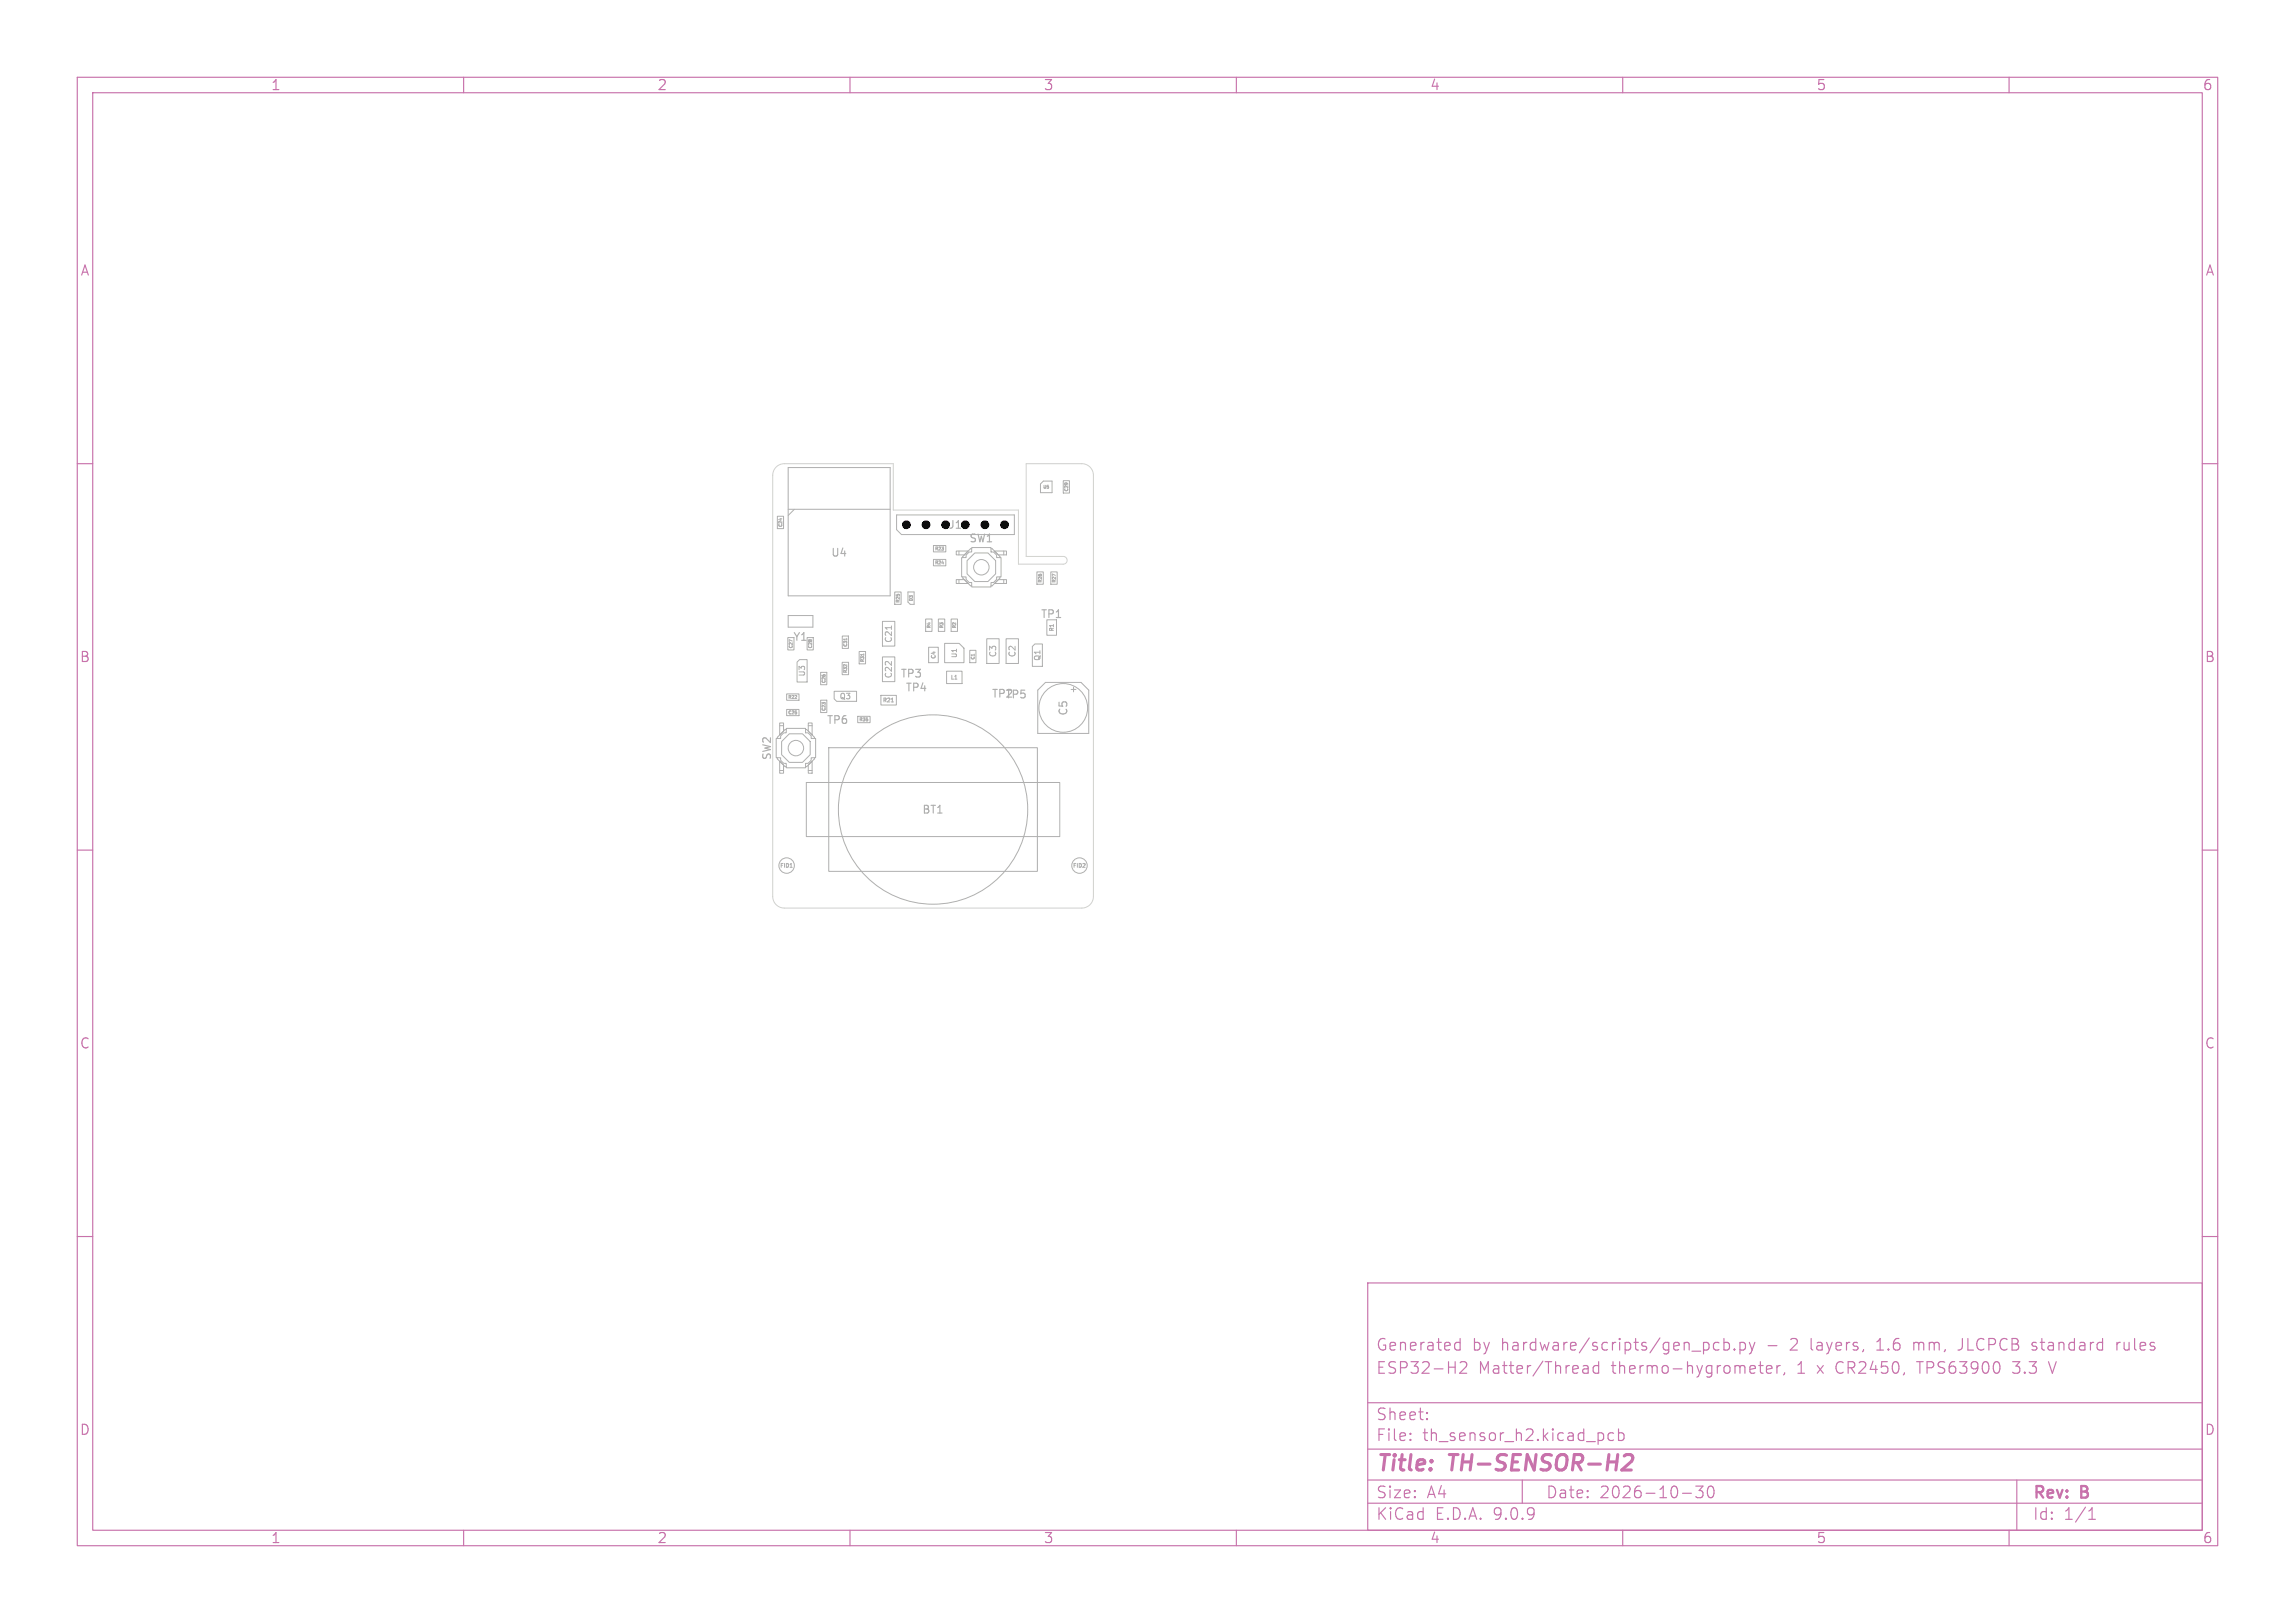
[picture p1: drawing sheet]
<svg xmlns="http://www.w3.org/2000/svg" width="297mm" height="210mm" viewBox="0 0 297 210" stroke-linecap="round" stroke-linejoin="round" font-family="sans-serif">
<defs><g id="words">
<g font-size="2.8" fill="#c872ab">
<text x="178" y="190.9">Title:</text>
<text x="187.7" y="190.9">TH-SENSOR-H2</text>
</g>
<g font-size="2.1" fill="#c872ab">
<text x="178" y="178">ESP32-H2</text>
<text x="178" y="175">Generated</text>
<text x="190.5" y="175">by</text>
<text x="191.3" y="178">Matter/Thread</text>
<text x="194.3" y="175">hardware/scripts/gen_pcb.py</text>
<text x="208.6" y="178">thermo-hygrometer,</text>
<text x="228.8" y="175">-</text>
<text x="232" y="175">2</text>
<text x="232.7" y="178">1</text>
<text x="234.7" y="175">layers,</text>
<text x="235.5" y="178">x</text>
<text x="238" y="178">CR2450,</text>
<text x="243.4" y="175">1.6</text>
<text x="248.3" y="175">mm,</text>
<text x="248.7" y="178">TPS63900</text>
<text x="254.3" y="175">JLCPCB</text>
<text x="261.2" y="178">3.3</text>
<text x="263.9" y="175">standard</text>
<text x="266.1" y="178">V</text>
<text x="275" y="175">rules</text>
<text x="178" y="184">Sheet:</text>
<text x="178" y="186.7">File:</text>
<text x="184.1" y="186.7">th_sensor_h2.kicad_pcb</text>
<text x="178" y="196.9">KiCad</text>
<text x="178" y="194.1">Size:</text>
<text x="184.7" y="194.1">A4</text>
<text x="185.7" y="196.9">E.D.A.</text>
<text x="193.3" y="196.9">9.0.9</text>
<text x="200" y="194.1">Date:</text>
<text x="207" y="194.1">2026-10-30</text>
<text x="263" y="194.3">Rev:</text>
<text x="263" y="196.9">Id:</text>
<text x="267.1" y="196.9">1/1</text>
<text x="269.4" y="194.3">B</text>
</g>
<g font-size="1.8" fill="#c872ab">
<text x="35" y="11.9">1</text>
<text x="85" y="11.9">2</text>
<text x="135" y="11.9">3</text>
<text x="185" y="11.9">4</text>
<text x="235" y="11.9">5</text>
<text x="285" y="11.9">6</text>
<text x="10.3" y="35.9">A</text>
<text x="285.4" y="35.9">A</text>
<text x="10.3" y="85.9">B</text>
<text x="285.3" y="85.9">B</text>
<text x="10.3" y="135.9">C</text>
<text x="285.3" y="135.9">C</text>
<text x="10.3" y="185.9">D</text>
<text x="285.3" y="185.9">D</text>
<text x="35" y="199.9">1</text>
<text x="85" y="199.9">2</text>
<text x="135" y="199.9">3</text>
<text x="185" y="199.9">4</text>
<text x="235" y="199.9">5</text>
<text x="285" y="199.9">6</text>
</g>
<g font-size="1.4" fill="#afafaf">
<text x="122.7" y="68.6">J1</text>
<text x="125.4" y="70.4">SW1</text>
<text x="107.5" y="72.2">U4</text>
<text x="102.6" y="83.1">Y1</text>
<text x="134.6" y="80.2">TP1</text>
<text x="116.5" y="87.9">TP3</text>
<text x="117.1" y="89.7">TP4</text>
<text x="106.9" y="93.9">TP6</text>
<text x="128.3" y="90.5">TP2</text>
<text x="130" y="90.6">TP5</text>
<text x="138.3" y="92.7" transform="rotate(-90 138.3 92.7)">C5</text>
<text x="100" y="98.4" transform="rotate(-90 100 98.4)">SW2</text>
<text x="119.3" y="105.5">BT1</text>
</g>
<g font-size="1.1" fill="#afafaf">
<text x="115.6" y="83.3" transform="rotate(-90 115.6 83.3)">C21</text>
<text x="115.6" y="87.9" transform="rotate(-90 115.6 87.9)">C22</text>
<text x="129.1" y="85.1" transform="rotate(-90 129.1 85.1)">C3</text>
<text x="131.6" y="85.1" transform="rotate(-90 131.6 85.1)">C2</text>
</g>
<g font-size="1" fill="#afafaf">
<text x="104.3" y="87.6" transform="rotate(-90 104.3 87.6)">U3</text>
<text x="134.8" y="85.6" transform="rotate(-90 134.8 85.6)">Q1</text>
<text x="108.6" y="90.6">Q3</text>
</g>
<text font-size=".9" fill="#afafaf" x="123.9" y="85.2" transform="rotate(-90 123.9 85.2)">U1</text>
<g font-size=".7" fill="#afafaf">
<text x="136.5" y="81.8" transform="rotate(-90 136.5 81.8)">R1</text>
<text x="121.2" y="85.3" transform="rotate(-90 121.2 85.3)">C4</text>
<text x="123" y="88">L1</text>
<text x="114.2" y="91">R21</text>
<text x="100.9" y="112.4">FID1</text>
<text x="138.8" y="112.4">FID2</text>
</g>
<g font-size=".6" fill="#afafaf">
<text x="138.3" y="63.6" transform="rotate(-90 138.3 63.6)">C29</text>
<text x="101.3" y="68.2" transform="rotate(-90 101.3 68.2)">C24</text>
<text x="121" y="71.3">R23</text>
<text x="118.2" y="77.8" transform="rotate(-90 118.2 77.8)">D3</text>
<text x="121" y="73.1">R24</text>
<text x="134.9" y="75.4" transform="rotate(-90 134.9 75.4)">R26</text>
<text x="136.7" y="75.4" transform="rotate(-90 136.7 75.4)">R27</text>
<text x="102.6" y="83.9" transform="rotate(-90 102.6 83.9)">C27</text>
<text x="105.1" y="83.9" transform="rotate(-90 105.1 83.9)">C28</text>
<text x="109.7" y="83.7" transform="rotate(-90 109.7 83.7)">C31</text>
<text x="116.5" y="78" transform="rotate(-90 116.5 78)">R25</text>
<text x="120.5" y="81.3" transform="rotate(-90 120.5 81.3)">R4</text>
<text x="122.1" y="81.3" transform="rotate(-90 122.1 81.3)">R3</text>
<text x="123.8" y="81.3" transform="rotate(-90 123.8 81.3)">R2</text>
<text x="106.9" y="88.4" transform="rotate(-90 106.9 88.4)">C26</text>
<text x="109.7" y="87.1" transform="rotate(-90 109.7 87.1)">R32</text>
<text x="111.9" y="85.7" transform="rotate(-90 111.9 85.7)">R31</text>
<text x="126.2" y="85.4" transform="rotate(-90 126.2 85.4)">C1</text>
<text x="102" y="92.5">C25</text>
<text x="102" y="90.5">R22</text>
<text x="106.9" y="92" transform="rotate(-90 106.9 92)">C23</text>
<text x="111.2" y="93.4">R35</text>
</g>
<text font-size=".5" fill="#afafaf" x="135" y="63.3">U5</text>
</g></defs>
<g fill="none" stroke="#c872ab" stroke-width=".15">
<path d="M10 10h277v190h-277zM12 12h273v186h-273zM60 10v2M110 10v2M160 10v2M210 10v2M260 10v2M10 60h2M285 60h2M10 110h2M285 110h2M10 160h2"/>
<path d="M177 166h108v32h-108zM188.4 174.6l.1 .1 .5-.1M188.4 173.8l.1-.1 .5 .1M189 176.3l.2-.1h.3a.41 .41 0 0 1 .2 .6l-.8 .9h.9M189 173.2v1.5M204.9 177.6l.1 .1 .5-.1M204.9 176.8l.1-.1 .5 .1v.9M205.5 177.1l-.6 .1M206.9 176.8l-.4-.1-.3 .3v.4l.1 .2 .2 .1 .4-.1M206.9 176.2v1.5M222.5 173.8l-.5-.1-.3 .3v.4l.2 .2 .1 .1 .5-.1M223.1 173.8l.4-.1 .3 .3v.4l-.1 .2-.2 .1-.4-.1"/>
<path d="M223.1 173.2v1.5M224.5 174.6v.1M224.5 174.6h-.1l.1 .1M225.2 173.8l.4-.1 .3 .3v.4l-.2 .2-.1 .1-.4-.1M225.2 173.7v1.5M226.4 173.7l.3 1M226.7 174.7l-.1 .4-.2 .1M227.1 173.7l-.4 1M227.6 176.7h.6M227.8 176.2v1.3l.1 .1 .3 .1M228.6 177.2l.7-.1-.1-.3-.4-.1-.2 .2 .1 .7 .1 .1 .4-.1M230 176.7v1"/>
<path d="M230.4 176.7a.38 .38 0 0 0-.4 .3M231 177.6l-.2 .3M253.7 174.6l-.3 .1M260.5 176.2h.9M260.5 177.6l.2 .1M263 174.6l.4 .1M263.4 173.7l-.4 .1v.1v.2l.4 .1M265.1 176.2l.5 1.5M274 173.7v1M274.4 173.7a.38 .38 0 0 0-.4 .3M285 160h2M60 198v2"/>
<path d="M110 198v2M160 198v2M177 194.5h108M177 191.5h108M177 187.5h108M177 181.5h108M182.5 186.3h.1l-.1 .1M182.5 186.3v.1M182.5 185.5v.1M182.5 185.5h.1l-.1 .1M184.7 183.6v.1M184.7 183.6h-.1l.1 .1"/>
<path d="M184.7 182.8v.1M184.7 182.8h-.1l.1 .1M197 191.5v3M207.2 185.4l.3 .3v.4l-.3 .3M208.8 185.5l-.4-.1-.3 .3v.4l.1 .2 .2 .1 .4-.1M209.5 185.5l.4-.1 .3 .3v.4l-.2 .2-.1 .1-.4-.1M209.5 184.9v1.5M210 198v2M217.7 193.2h1.2M219.5 192.3h.9l-.5 .6a.41 .41 0 0 1 .5 .3v.3l-.2 .2-.5 .1-.2-.1M221.2 192.4a.36 .36 0 0 1 .5 .2 .77 .77 0 0 1-.4 1.2 1 1 0 0 1-.1-1.4zM260 198v2"/>
<path d="M261 191.5v6.5M270.3 196.6h.9M270.3 195.5l.4-.4v1.5"/>
</g>
<path d="M210.2 188.4l.3-.2h.5a.45 .45 0 0 1 .3 .6l-.1 .3-1.3 1.1h1.2" fill="none" stroke="#c872ab" stroke-width=".4"/>
<g fill="none" stroke="#afafaf" stroke-width=".13">
<path d="M100.6 66.8h.8v1.6h-.8zM102 60.5h13.2v16.6h-13.2zM102 79.7h3.2v1.5h-3.2zM102 65.9h13.2M102.8 65.9l-.8 .8M115.8 76.6h.8v1.6h-.8zM116 66.6h15.3v2.6h-14.6l-.7-.7zM117.5 76.6h.8v1.6h-.5l-.3-.3zM120.8 70.6h1.6v.8h-1.6zM120.8 72.4h1.6v.8h-1.6zM123.7 71.3h1.6l-.5 .5h-1.1zM123.7 75h1.1l.5 .5h-1.6z"/>
<path d="M124.1 71.3v.5M124.1 75v.5M124.4 72.2h.6v-.4l.4-.4h.4v-.5h2.4v.5h.4l.4 .4v.4h.5v2.5h-.5v.3l-.4 .4h-.4v.6h-2.4v-.6h-.4l-.4-.4v-.3h-.6zM124.6 74.7v.1l1 1h.2M125.1 72.6l1.1-1h1.6l1.1 1v1.7l-1.1 1h-1.6l-1.1-1zM125.8 71h-.2l-1 1v.2M128.2 71h.2l1 1v.2M128.7 71.3h1.5v.5h-1zM129.2 75h1v.5h-1.5zM129.4 74.7v.1l-1 1h-.2M129.9 71.3v.5M129.9 75v.5"/>
<path d="M134.2 74h.8v1.6h-.8zM134.7 62.6l.3-.3h1.2v1.5h-1.5zM136 74h.8v1.6h-.8zM137.6 62.2h.8v1.6h-.8zM100.4 95.6h.6v-.4l.4-.4h.3v-.5h2.6v.5h.3l.4 .4v.4h.5v2.5h-.5v.3l-.4 .4h-.3v.6h-2.6v-.6h-.3l-.4-.4v-.3h-.6zM100.6 98.1v.1l1 1h.1M100.9 93.6h.5v1l-.5 .5zM100.9 98.5l.5 .5v1.1h-.5zM100.9 93.9h.5M100.9 99.7h.5M101.2 96l.9-1h1.8l.9 1v1.7l-.9 1h-1.8l-.9-1zM101.7 94.4h-.1l-1 1v.2"/>
<path d="M101.8 91.8h1.6v.8h-1.6zM101.8 89.8h1.6v.8h-1.6zM102 82.5h.8v1.6h-.8zM103.1 85.7l.4-.3h.9v2.9h-1.3zM104.3 94.4h.1l1 1v.2M104.4 82.5h.8v1.6h-.8zM104.6 93.6h.5v1.5l-.5-.5zM104.6 99l.5-.5v1.6h-.5zM104.6 93.9h.5M104.6 99.7h.5M105.4 98.1v.1l-1 1h-.1M106.2 90.6h.8v1.6h-.8z"/>
<path d="M106.2 87h.8v1.6h-.8zM107.2 96.8h27.1v16h-27.1zM107.9 89.5h2.9v1.3h-2.5l-.4-.4zM109 85.7h.8v1.6h-.8zM109 82.3h.8v1.6h-.8zM109.6 82.6v.2M111 92.7h1.6v.8h-1.6zM111.2 84.3h.8v1.6h-.8zM111.8 84.6v.2M114 90h2v1.2h-2zM114.2 85h1.6v3.2h-1.6zM114.2 80.4h1.6v3.2h-1.6z"/>
<path d="M115.3 90.8h.3M115.4 81v.4M119.8 80.1h.8v1.6h-.8zM120.2 83.8h1.2v2h-1.2zM121.4 80.1h.9v1.6h-.9zM122.2 83.3h1.9l.6 .6v1.9h-2.5zM122.5 86.9h2v1.6h-2zM123.1 80.1h.8v1.6h-.8zM125.5 84.2h.8v1.6h-.8zM127.7 82.7h1.6v3.2h-1.6zM130.2 82.7h1.6v3.2h-1.6zM133.9 83.3h1v2.9h-1.3v-2.5z"/>
<path d="M135.3 88.3h4.6l1 1v5.6h-6.6v-5.6zM135.5 80.2h1.2v2h-1.2zM138.6 89.2h.6M138.9 88.9v.6M102.2 112.2h.3M104.3 101.3h32.8v7h-32.8z"/>
<circle cx="127" cy="73.4" r="1"/>
<circle cx="103" cy="96.8" r="1"/>
<circle cx="137.6" cy="91.6" r="3.1"/>
<circle cx="101.8" cy="112" r="1"/>
<circle cx="120.7" cy="104.7" r="12.2"/>
<circle cx="139.7" cy="112" r="1"/>
</g>
<path d="M100.4 60.4l.6-.3 .5-.1h14.1v6h16.2v7h5.8a.5 .5 0 0 0 .5-.5 .5 .5 0 0 0-.5-.5h-4.8v-12h7.2a1.5 1.5 0 0 1 1.5 1.5v54.5a1.5 1.5 0 0 1-1.5 1.5h-38.5a1.5 1.5 0 0 1-1.5-1.5v-54.5l.1-.6z" fill="none" stroke="#d0d2cd" stroke-width=".13"/>
<g fill="#000" stroke="#000" stroke-width=".13">
<circle cx="117.3" cy="67.9" r=".5"/>
<circle cx="119.8" cy="67.9" r=".5"/>
<circle cx="122.4" cy="67.9" r=".5"/>
<circle cx="124.9" cy="67.9" r=".5"/>
<circle cx="127.5" cy="67.9" r=".5"/>
<circle cx="130" cy="67.9" r=".5"/>
</g>
<use href="#words"/>
</svg>
